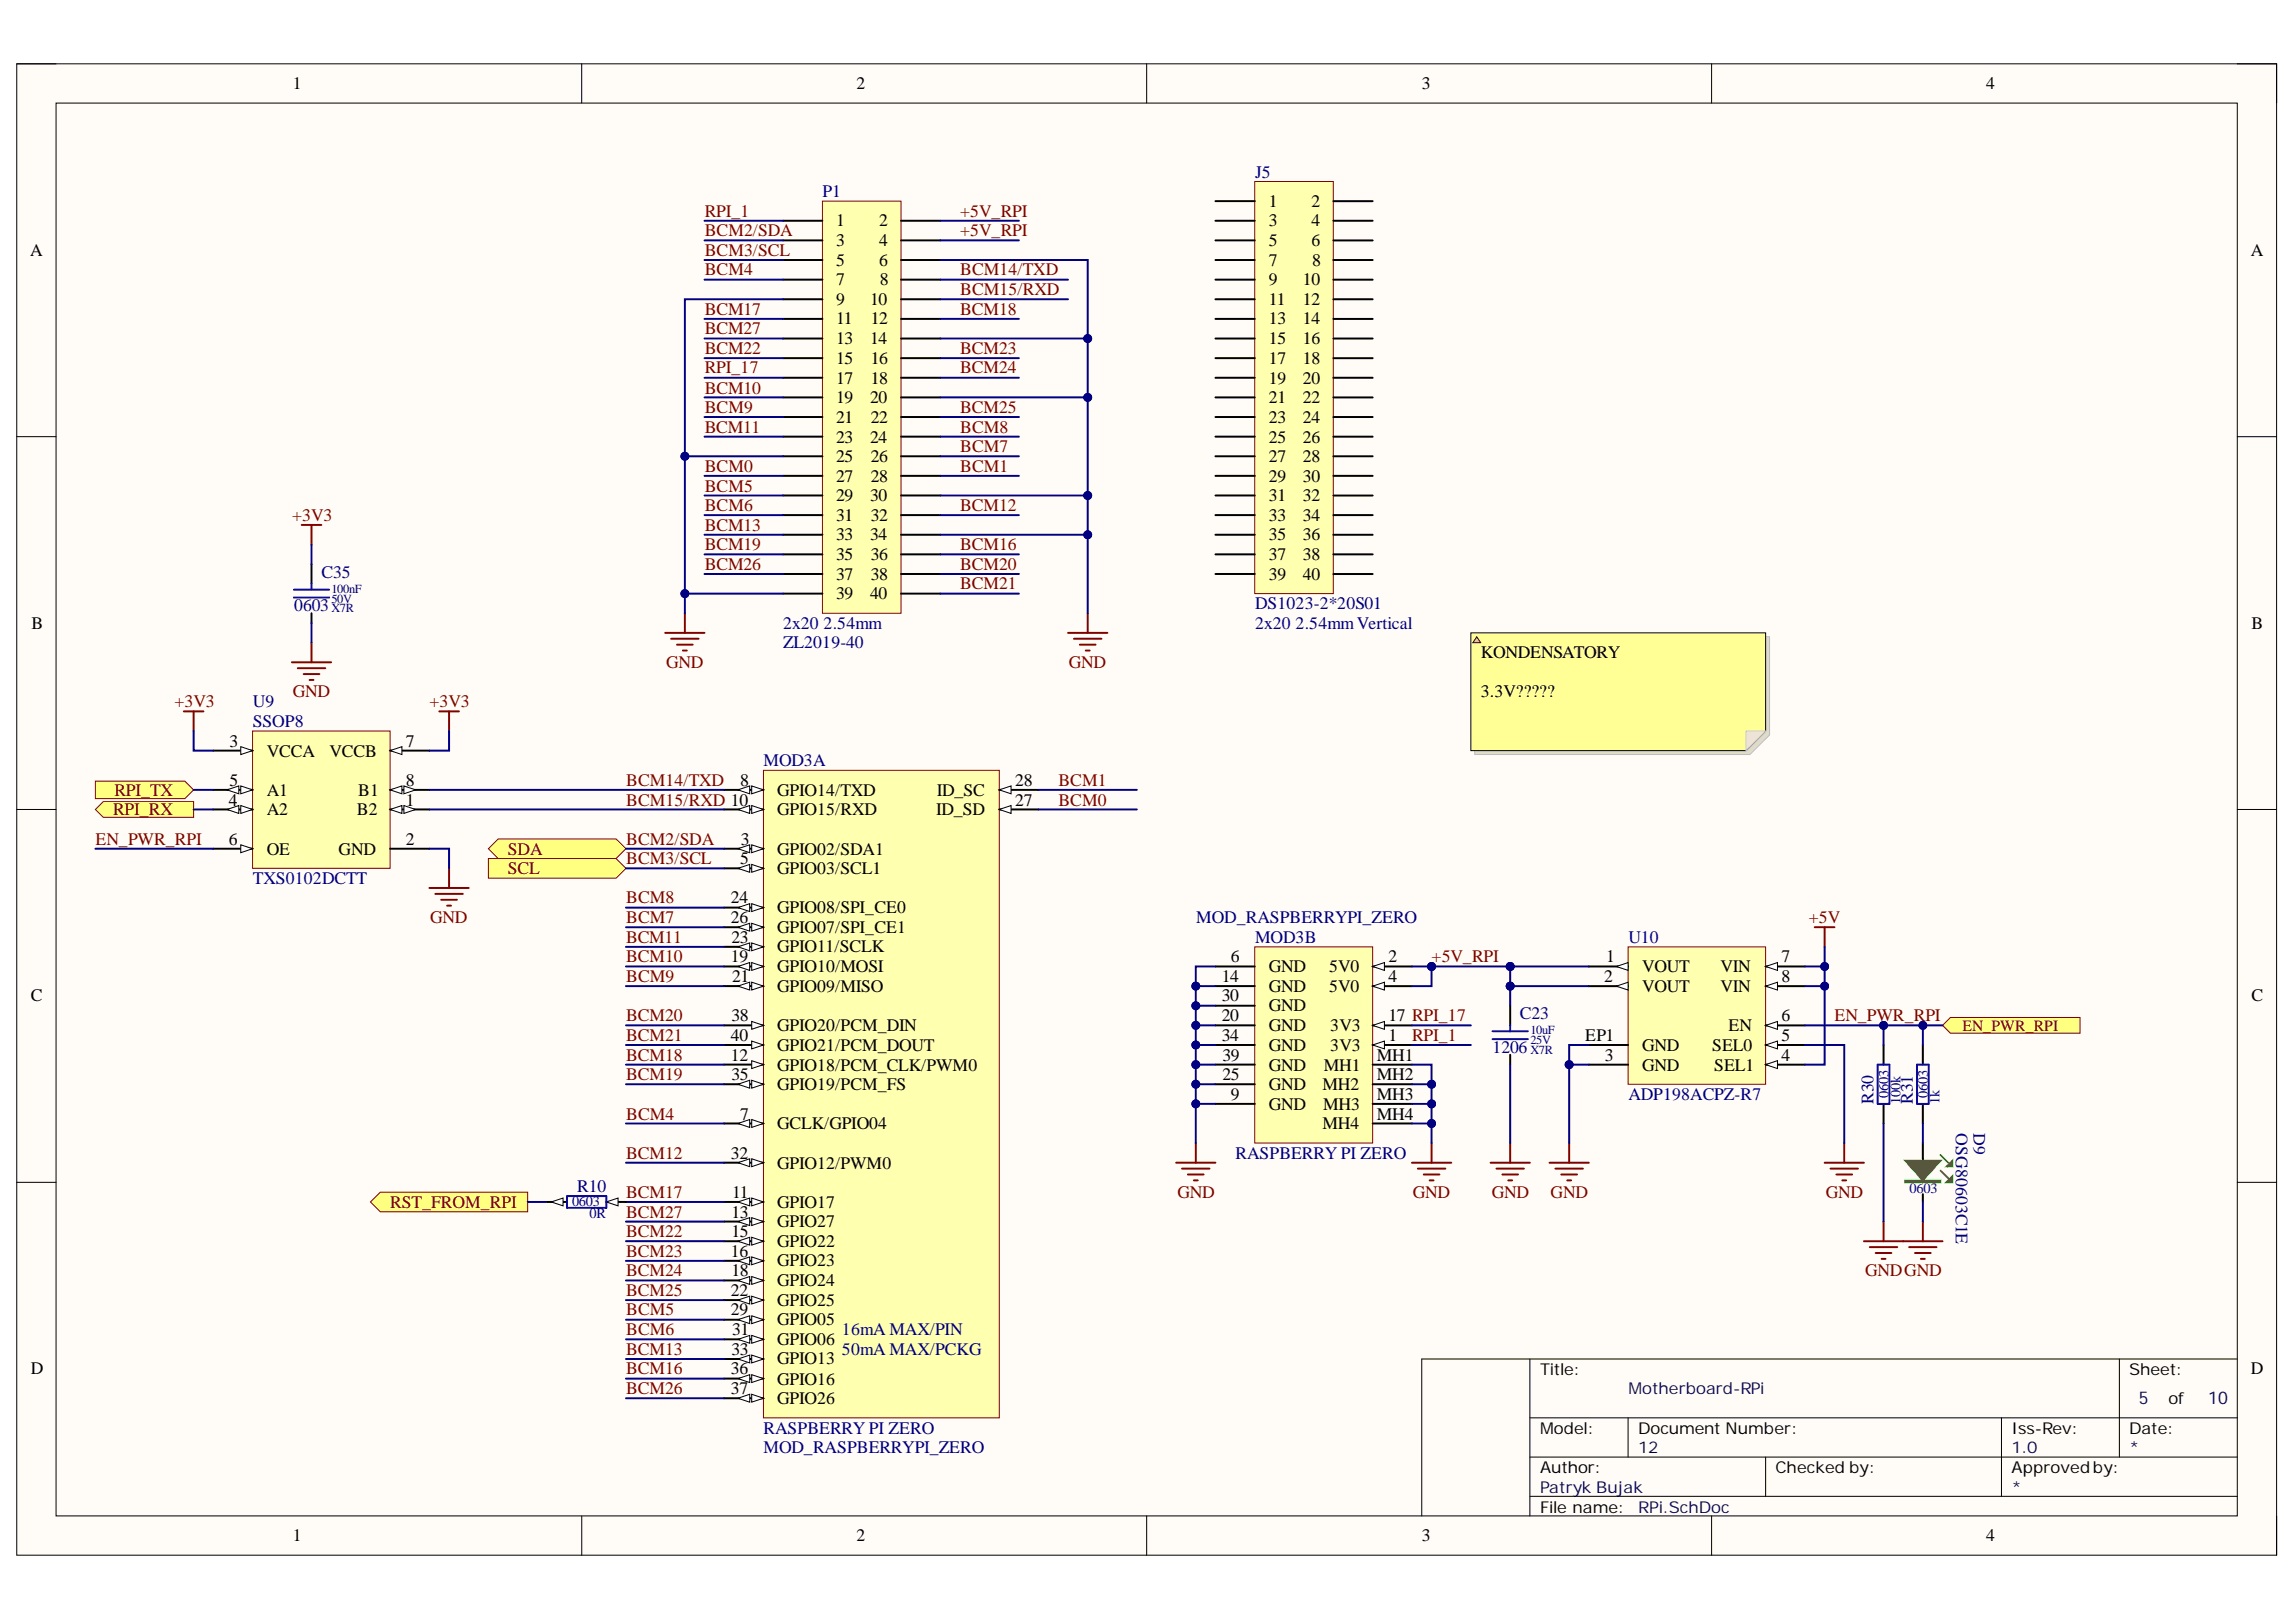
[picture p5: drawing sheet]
<svg xmlns="http://www.w3.org/2000/svg" width="297mm" height="210mm" viewBox="0 0 297 210" stroke-linecap="round" stroke-linejoin="round" font-family="sans-serif">
<defs><g id="words">
<g font-size="2.3">
<text x="37.9" y="11.6">1</text>
<text x="110.8" y="11.6">2</text>
<text x="183.9" y="11.6">3</text>
<text x="256.9" y="11.6">4</text>
<text x="108.2" y="29.3">1</text>
<text x="113.8" y="29.3">2</text>
<text x="164.2" y="26.8">1</text>
<text x="164.2" y="29.3">3</text>
<text x="169.7" y="26.8">2</text>
<text x="169.7" y="29.3">4</text>
<text x="3.9" y="33.1">A</text>
<text x="108.2" y="31.8">3</text>
<text x="108.2" y="34.4">5</text>
<text x="113.8" y="31.8">4</text>
<text x="113.8" y="34.4">6</text>
<text x="164.2" y="31.8">5</text>
<text x="164.2" y="34.4">7</text>
<text x="169.7" y="31.8">6</text>
<text x="169.7" y="34.4">8</text>
<text x="291.2" y="33.1">A</text>
<text x="108.2" y="36.9">7</text>
<text x="108.2" y="39.4">9</text>
<text x="108.2" y="42">11</text>
<text x="112.6" y="39.4">10</text>
<text x="112.7" y="42">12</text>
<text x="113.8" y="36.9">8</text>
<text x="164.2" y="36.9">9</text>
<text x="164.2" y="39.4">11</text>
<text x="164.2" y="42">13</text>
<text x="168.6" y="36.9">10</text>
<text x="168.6" y="39.4">12</text>
<text x="168.6" y="42">14</text>
<text x="108.2" y="44.5">13</text>
<text x="108.2" y="47">15</text>
<text x="112.6" y="44.5">14</text>
<text x="112.7" y="47">16</text>
<text x="164.2" y="44.5">15</text>
<text x="164.2" y="47">17</text>
<text x="168.6" y="44.5">16</text>
<text x="168.6" y="47">18</text>
<text x="108.2" y="49.7">17</text>
<text x="108.2" y="52.2">19</text>
<text x="112.6" y="52.2">20</text>
<text x="112.7" y="49.7">18</text>
<text x="164.2" y="49.7">19</text>
<text x="164.2" y="52.2">21</text>
<text x="168.6" y="49.7">20</text>
<text x="168.6" y="52.2">22</text>
<text x="108.2" y="54.7">21</text>
<text x="108.2" y="57.3">23</text>
<text x="108.2" y="59.8">25</text>
<text x="112.6" y="57.3">24</text>
<text x="112.7" y="54.7">22</text>
<text x="112.7" y="59.8">26</text>
<text x="164.2" y="54.7">23</text>
<text x="164.2" y="57.3">25</text>
<text x="164.2" y="59.8">27</text>
<text x="168.6" y="54.7">24</text>
<text x="168.6" y="57.3">26</text>
<text x="168.6" y="59.8">28</text>
<text x="108.2" y="62.3">27</text>
<text x="108.2" y="64.9">29</text>
<text x="112.6" y="64.9">30</text>
<text x="112.7" y="62.3">28</text>
<text x="164.2" y="62.3">29</text>
<text x="164.2" y="64.9">31</text>
<text x="168.6" y="62.3">30</text>
<text x="168.6" y="64.9">32</text>
<text x="108.2" y="67.4">31</text>
<text x="108.2" y="69.9">33</text>
<text x="112.6" y="69.9">34</text>
<text x="112.7" y="67.4">32</text>
<text x="164.2" y="67.4">33</text>
<text x="164.2" y="69.9">35</text>
<text x="168.6" y="67.4">34</text>
<text x="168.6" y="69.9">36</text>
<text x="108.2" y="72.5">35</text>
<text x="108.2" y="75">37</text>
<text x="108.2" y="77.5">39</text>
<text x="112.6" y="77.5">40</text>
<text x="112.7" y="72.5">36</text>
<text x="112.7" y="75">38</text>
<text x="164.2" y="72.5">37</text>
<text x="164.2" y="75">39</text>
<text x="168.6" y="72.5">38</text>
<text x="168.6" y="75">40</text>
<text x="4.1" y="81.4">B</text>
<text x="291.3" y="81.4">B</text>
<text x="191.6" y="85.2">KONDENSATORY</text>
<text x="191.6" y="90.2">3.3V?????</text>
<text x="29.7" y="96.6">3</text>
<text x="29.7" y="101.7">5</text>
<text x="34.5" y="97.9">VCCA</text>
<text x="42.6" y="97.9">VCCB</text>
<text x="52.5" y="101.7">8</text>
<text x="52.5" y="96.6">7</text>
<text x="95.7" y="101.7">8</text>
<text x="131.3" y="101.7">28</text>
<text x="29.6" y="104.2">4</text>
<text x="34.5" y="105.5">A2</text>
<text x="34.5" y="103">A1</text>
<text x="46.2" y="105.5">B2</text>
<text x="46.3" y="103">B1</text>
<text x="52.5" y="104.2">1</text>
<text x="100.6" y="103">GPIO14/TXD</text>
<text x="100.6" y="105.5">GPIO15/RXD</text>
<text x="121.1" y="105.5">ID_SD</text>
<text x="121.2" y="103">ID_SC</text>
<text x="131.3" y="104.2">27</text>
<text x="29.6" y="109.3">6</text>
<text x="34.5" y="110.6">OE</text>
<text x="43.8" y="110.6">GND</text>
<text x="52.5" y="109.3">2</text>
<text x="95.7" y="111.8">5</text>
<text x="95.8" y="109.3">3</text>
<text x="100.6" y="110.6">GPIO02/SDA1</text>
<text x="100.6" y="113.1">GPIO03/SCL1</text>
<text x="94.6" y="116.9">24</text>
<text x="94.6" y="119.5">26</text>
<text x="100.6" y="118.2">GPIO08/SPI_CE0</text>
<text x="94.6" y="124.5">19</text>
<text x="94.6" y="122">23</text>
<text x="100.6" y="125.8">GPIO10/MOSI</text>
<text x="100.6" y="123.3">GPIO11/SCLK</text>
<text x="100.6" y="120.7">GPIO07/SPI_CE1</text>
<text x="159.3" y="124.5">6</text>
<text x="164.2" y="125.8">GND</text>
<text x="171.9" y="125.8">5V0</text>
<text x="179.6" y="124.5">2</text>
<text x="207.8" y="124.5">1</text>
<text x="212.4" y="125.8">VOUT</text>
<text x="222.6" y="125.8">VIN</text>
<text x="230.5" y="124.5">7</text>
<text x="4" y="129.6">C</text>
<text x="94.7" y="127.1">21</text>
<text x="100.6" y="128.3">GPIO09/MISO</text>
<text x="158.1" y="127.1">14</text>
<text x="158.1" y="129.6">30</text>
<text x="164.2" y="128.3">GND</text>
<text x="164.2" y="130.9">GND</text>
<text x="171.9" y="128.3">5V0</text>
<text x="179.6" y="127.1">4</text>
<text x="207.5" y="127.1">2</text>
<text x="212.4" y="128.3">VOUT</text>
<text x="222.6" y="128.3">VIN</text>
<text x="230.5" y="127.1">8</text>
<text x="291.3" y="129.6">C</text>
<text x="94.6" y="137.3">12</text>
<text x="94.6" y="134.7">40</text>
<text x="94.6" y="132.1">38</text>
<text x="100.6" y="133.4">GPIO20/PCM_DIN</text>
<text x="100.6" y="136">GPIO21/PCM_DOUT</text>
<text x="158.1" y="132.1">20</text>
<text x="158.1" y="134.7">34</text>
<text x="158.2" y="137.3">39</text>
<text x="164.2" y="133.4">GND</text>
<text x="164.2" y="136">GND</text>
<text x="172.1" y="136">3V3</text>
<text x="172.1" y="133.4">3V3</text>
<text x="178.1" y="137.3">MH1</text>
<text x="179.6" y="134.7">1</text>
<text x="179.6" y="132.1">17 RPI_17</text>
<text x="205.1" y="134.7">EP1</text>
<text x="207.6" y="137.3">3</text>
<text x="212.4" y="136">GND</text>
<text x="221.5" y="136">SEL0</text>
<text x="223.6" y="133.4">EN</text>
<text x="230.5" y="134.7">5</text>
<text x="230.5" y="132.1">6</text>
<text x="230.5" y="137.3">4</text>
<text x="94.6" y="139.8">35</text>
<text x="100.6" y="141.1">GPIO19/PCM_FS</text>
<text x="100.6" y="138.5">GPIO18/PCM_CLK/PWM0</text>
<text x="158.2" y="139.8">25</text>
<text x="159.3" y="142.3">9</text>
<text x="164.2" y="143.6">GND</text>
<text x="164.2" y="141.1">GND</text>
<text x="164.2" y="138.5">GND</text>
<text x="171.1" y="141.1">MH2</text>
<text x="171.2" y="143.6">MH3</text>
<text x="171.3" y="138.5">MH1</text>
<text x="178.1" y="142.3">MH3</text>
<text x="178.1" y="139.8">MH2</text>
<text x="212.4" y="138.5">GND</text>
<text x="221.8" y="138.5">SEL1</text>
<text x="94.6" y="150">32</text>
<text x="95.7" y="144.9">7</text>
<text x="100.6" y="146.2">GCLK/GPIO04</text>
<text x="171.1" y="146.2">MH4</text>
<text x="178.1" y="144.9">MH4</text>
<text x="94.7" y="155">11</text>
<text x="100.6" y="151.2">GPIO12/PWM0</text>
<text x="94.6" y="157.6">13</text>
<text x="94.6" y="160.1">15</text>
<text x="100.6" y="156.3">GPIO17</text>
<text x="100.6" y="158.8">GPIO27</text>
<text x="100.6" y="161.4">GPIO22</text>
<text x="94.6" y="162.6">16</text>
<text x="94.6" y="167.7">22</text>
<text x="94.6" y="165.2">18</text>
<text x="100.6" y="163.9">GPIO23</text>
<text x="100.6" y="166.4">GPIO24</text>
<text x="94.6" y="170.2">29</text>
<text x="94.7" y="172.8">31</text>
<text x="100.6" y="171.5">GPIO05</text>
<text x="100.6" y="169">GPIO25</text>
<text x="4" y="177.8">D</text>
<text x="94.6" y="177.8">36</text>
<text x="94.6" y="175.3">33</text>
<text x="100.6" y="174">GPIO06</text>
<text x="100.6" y="176.6">GPIO13</text>
<text x="100.6" y="179.2">GPIO16</text>
<text x="291.2" y="177.8">D</text>
<text x="94.6" y="180.5">37</text>
<text x="100.6" y="181.7">GPIO26</text>
<text x="37.9" y="199.5">1</text>
<text x="110.8" y="199.5">2</text>
<text x="183.9" y="199.5">3</text>
<text x="256.9" y="199.5">4</text>
</g>
<g font-size="2.3" fill="#000080">
<text x="162.4" y="23">J5</text>
<text x="106.4" y="25.5">P1</text>
<text x="41.6" y="74.8">C35</text>
<text x="38.1" y="79.1">0603</text>
<text x="101.3" y="81.4">2x20</text>
<text x="101.3" y="83.9">ZL2019-40</text>
<text x="106.6" y="81.4">2.54mm</text>
<text x="162.4" y="78.8">DS1023-2*20S01</text>
<text x="162.4" y="81.4">2x20</text>
<text x="167.6" y="81.4">2.54mmVertical</text>
<text x="32.7" y="94.1">SSOP8</text>
<text x="32.7" y="91.5">U9</text>
<text x="98.8" y="99.2">MOD3A</text>
<text x="32.7" y="114.4">TXS0102DCTT</text>
<text x="154.8" y="119.5">MOD_RASPBERRYPI_ZERO</text>
<text x="162.4" y="122">MOD3B</text>
<text x="210.7" y="122">U10</text>
<text x="196.6" y="131.9">C23</text>
<text x="193.1" y="136.3">1206</text>
<text x="210.7" y="142.3">ADP198ACPZ-R7</text>
<text x="242.4" y="142.9" transform="rotate(-90 242.4 142.9)">R30</text>
<text x="247.5" y="142.9" transform="rotate(-90 247.5 142.9)">R31</text>
<text x="159.8" y="150">RASPBERRY PI ZERO</text>
<text x="253" y="146.7" transform="rotate(90 253 146.7)">OSG80603C1E</text>
<text x="255.3" y="146.7" transform="rotate(90 255.3 146.7)">D9</text>
<text x="74.7" y="154.3">R10</text>
<text x="108.9" y="172.8">16mA MAX/PIN</text>
<text x="108.9" y="175.3">50mA MAX/PCKG</text>
<text x="98.8" y="185.5">RASPBERRY PI ZERO</text>
<text x="98.8" y="188.1">MOD_RASPBERRYPI_ZERO</text>
</g>
<g font-size="2.3" fill="#800000">
<text x="91.2" y="28">RPI_1</text>
<text x="124.2" y="28">+5V_RPI</text>
<text x="91.2" y="35.6">BCM4</text>
<text x="91.2" y="30.6">BCM2/SDA</text>
<text x="91.2" y="33.1">BCM3/SCL</text>
<text x="124.2" y="35.6">BCM14/TXD</text>
<text x="124.2" y="30.6">+5V_RPI</text>
<text x="91.2" y="40.7">BCM17</text>
<text x="124.2" y="40.7">BCM18</text>
<text x="124.2" y="38.2">BCM15/RXD</text>
<text x="91.2" y="43.2">BCM27</text>
<text x="91.2" y="45.8">BCM22</text>
<text x="124.2" y="45.8">BCM23</text>
<text x="91.2" y="48.3">RPI_17</text>
<text x="91.2" y="50.9">BCM10</text>
<text x="91.2" y="53.5">BCM9</text>
<text x="124.2" y="48.3">BCM24</text>
<text x="124.2" y="53.5">BCM25</text>
<text x="91.2" y="56">BCM11</text>
<text x="124.2" y="56">BCM8</text>
<text x="124.2" y="58.5">BCM7</text>
<text x="91.2" y="61.1">BCM0</text>
<text x="91.2" y="63.6">BCM5</text>
<text x="124.2" y="61.1">BCM1</text>
<text x="37.8" y="67.4">+3V3</text>
<text x="91.2" y="66.1">BCM6</text>
<text x="91.2" y="68.7">BCM13</text>
<text x="91.2" y="71.2">BCM19</text>
<text x="124.2" y="66.1">BCM12</text>
<text x="124.2" y="71.2">BCM16</text>
<text x="91.2" y="73.7">BCM26</text>
<text x="124.2" y="73.7">BCM20</text>
<text x="124.2" y="76.3">BCM21</text>
<text x="86.2" y="86.4">GND</text>
<text x="138.3" y="86.4">GND</text>
<text x="22.6" y="91.5">+3V3</text>
<text x="37.9" y="90.2">GND</text>
<text x="55.6" y="91.5">+3V3</text>
<text x="81" y="101.7">BCM14/TXD</text>
<text x="136.9" y="101.7">BCM1</text>
<text x="14.6" y="105.5">RPI_RX</text>
<text x="14.8" y="103">RPI_TX</text>
<text x="81" y="104.2">BCM15/RXD 10</text>
<text x="136.9" y="104.2">BCM0</text>
<text x="12.3" y="109.3">EN_PWR_RPI</text>
<text x="65.7" y="110.6">SDA</text>
<text x="65.7" y="113.1">SCL</text>
<text x="81" y="109.3">BCM2/SDA</text>
<text x="81" y="111.8">BCM3/SCL</text>
<text x="55.6" y="119.5">GND</text>
<text x="81" y="116.9">BCM8</text>
<text x="81" y="119.5">BCM7</text>
<text x="234" y="119.5">+5V</text>
<text x="81" y="124.5">BCM10</text>
<text x="81" y="122">BCM11</text>
<text x="185.2" y="124.5">+5V_RPI</text>
<text x="81" y="127.1">BCM9</text>
<text x="81" y="137.3">BCM18</text>
<text x="81" y="132.1">BCM20</text>
<text x="81" y="134.7">BCM21</text>
<text x="182.7" y="134.7">RPI_1</text>
<text x="237.3" y="132.1">EN_PWR_RPI</text>
<text x="81" y="139.8">BCM19</text>
<text x="81" y="150">BCM12</text>
<text x="81" y="144.9">BCM4</text>
<text x="81" y="155">BCM17</text>
<text x="152.3" y="155">GND</text>
<text x="182.8" y="155">GND</text>
<text x="193" y="155">GND</text>
<text x="200.6" y="155">GND</text>
<text x="236.2" y="155">GND</text>
<text x="50.5" y="156.3">RST_FROM_RPI</text>
<text x="81" y="157.6">BCM27</text>
<text x="81" y="160.1">BCM22</text>
<text x="81" y="162.6">BCM23</text>
<text x="81" y="165.2">BCM24</text>
<text x="81" y="167.7">BCM25</text>
<text x="241.3" y="165.2">GNDGND</text>
<text x="81" y="170.2">BCM5</text>
<text x="81" y="172.8">BCM6</text>
<text x="81" y="177.8">BCM16</text>
<text x="81" y="175.3">BCM13</text>
<text x="81" y="180.5">BCM26</text>
</g>
<g font-size="2.3" fill="#000e4f">
<text x="276.7" y="181.7">5</text>
<text x="285.7" y="181.7">10</text>
</g>
<g font-size="2.1">
<text x="199.3" y="177.9">Title:</text>
<text x="275.5" y="177.9">Sheet:</text>
<text x="199.3" y="185.5">Model:</text>
<text x="211.9" y="185.5">Document Number:</text>
<text x="260.2" y="185.5">Iss-Rev:</text>
<text x="275.5" y="185.5">Date:</text>
<text x="280.5" y="181.7">of</text>
<text x="199.3" y="190.6">Author:</text>
<text x="229.7" y="190.6">Checked by:</text>
<text x="260.2" y="190.6">Approvedby:</text>
<text x="199.3" y="195.7">File name:</text>
</g>
<g font-size="2.1" fill="#000e4f">
<text x="210.7" y="180.5">Motherboard-RPi</text>
<text x="211.9" y="188.1">12</text>
<text x="260.2" y="188.1">1.0</text>
<text x="275.5" y="188.1">*</text>
<text x="199.3" y="193.2">Patryk Bujak</text>
<text x="211.9" y="195.7">RPi.SchDoc</text>
<text x="260.2" y="193.2">*</text>
</g>
<text font-size="2" fill="#800000" x="253.9" y="133.4">EN_PWR_RPI</text>
<g font-size="1.9" fill="#000080">
<text x="244.3" y="142.1" transform="rotate(-90 244.3 142.1)">0603</text>
<text x="245.9" y="142.9" transform="rotate(-90 245.9 142.9)">100k</text>
<text x="249.4" y="142.1" transform="rotate(-90 249.4 142.1)">0603</text>
<text x="250.9" y="142.9" transform="rotate(-90 250.9 142.9)">1k</text>
<text x="247" y="154.3">0603</text>
<text x="74" y="156.1">0603</text>
<text x="76.3" y="157.6">0R</text>
</g>
<g font-size="1.6" fill="#000080">
<text x="42.9" y="78">50V</text>
<text x="42.9" y="76.7">100nF</text>
<text x="42.9" y="79.2">X7R</text>
<text x="198" y="136.4">X7R</text>
<text x="198" y="135.1">25V</text>
<text x="198" y="133.8">10uF</text>
</g>
</g></defs>
<path d="M2.2 8.3h292.3v193h-292.3z" fill-rule="evenodd" fill="#fffcf8"/>
<path d="M2.2 8.3h292.3v193h-292.3z" fill="none" stroke="#000" stroke-width=".13"/>
<path d="M7.3 13.3h282.1v182.9h-282.1z" fill-rule="evenodd" fill="#fffcf8"/>
<g fill="none" stroke="#000" stroke-width=".13">
<path d="M2.2 8.3h5.1M7.3 13.3h282.1v182.9h-282.1zM75.3 8.3v5M148.3 8.3v5M221.4 8.3v5M289.4 8.3h5.1v5M2.2 56.5h5.1M289.4 56.5h5.1M2.2 104.8h5.1M289.4 104.8h5.1M2.2 153h5.1M289.4 153h5.1"/>
<path d="M197.9 175.9v20.3M274.2 175.9v12.7M289.4 175.9h-105.5v20.3M75.3 196.2v5.1M148.3 196.2v5.1M197.9 183.5h91.5M197.9 188.6h91.5M197.9 193.6h91.5M210.6 183.5v5.1M221.4 196.2v5.1M228.4 188.6v5M258.9 183.5v10.1"/>
<path d="M294.5 196.2v5.1"/>
</g>
<g fill="none" stroke="#800000" stroke-width=".25">
<path d="M88.6 79.4v2.5M140.7 79.4v2.5M86.1 81.9h5M86.8 82.7h3.6M87.6 83.4h2M88.3 84.2h.6M138.2 81.9h5.1M138.9 82.7h3.6M139.7 83.4h2M140.5 84.2h.5M234.8 120h2.5M236.1 120v2.5"/>
<path d="M152.2 150.5h5M152.9 151.2h3.6M153.7 152h2M154.4 152.8h.6M154.7 147.9v2.6"/>
</g>
<path d="M63.2 109.8l1.3-1.2h15.2l1.3 1.2-1.3 1.3h-15.2z" fill-rule="evenodd" fill="#ffff80"/>
<path d="M63.2 109.8l1.3-1.2h15.2l1.3 1.2-1.3 1.3h-15.2z" fill="none" stroke="#800000" stroke-width=".13"/>
<path d="M63.2 111.1h16.5l1.3 1.3-1.3 1.2h-16.5z" fill-rule="evenodd" fill="#ffff80"/>
<path d="M63.2 111.1h16.5l1.3 1.3-1.3 1.2h-16.5z" fill="none" stroke="#800000" stroke-width=".13"/>
<g fill="none" stroke="#800000" stroke-width=".25">
<path d="M39 67.9h2.6M40.3 67.9v2.6M23.8 92.1h2.5M25 92.1v2.5M37.8 85.7h5M38.5 86.5h3.6M39.3 87.2h2M40 88h.6M40.3 83.2v2.5M56.8 92.1h2.6M58.1 92.1v2.5M55.6 114.9h5"/>
<path d="M56.3 115.7h3.6M57.1 116.4h2M57.8 117.2h.6M58.1 112.4v2.5"/>
</g>
<path d="M12.3 101.1h11.6l1.1 1.1-1.1 1.1h-11.6z" fill-rule="evenodd" fill="#ffff80"/>
<path d="M12.3 101.1h11.6l1.1 1.1-1.1 1.1h-11.6z" fill="none" stroke="#800000" stroke-width=".13"/>
<path d="M12.3 104.8l1.1-1.1h11.6v2.1h-11.6z" fill-rule="evenodd" fill="#ffff80"/>
<path d="M12.3 104.8l1.1-1.1h11.6v2.1h-11.6z" fill="none" stroke="#800000" stroke-width=".13"/>
<path d="M210.6 122.5h17.8v17.8h-17.8z" fill-rule="evenodd" fill="#ffffb0"/>
<path d="M210.6 122.5h17.8v17.8h-17.8z" fill="none" stroke="#800000" stroke-width=".13"/>
<path d="M228.4 135.2h5.1" fill="none" stroke="#000" stroke-width=".25"/>
<path d="M228.4 135.2l1.6-.5v1z" fill="#f8fcff"/>
<path d="M228.4 135.2l1.6-.5v1z" fill="none" stroke="#000" stroke-width=".13"/>
<path d="M228.4 132.7h5.1" fill="none" stroke="#000" stroke-width=".25"/>
<path d="M228.4 132.7l1.6-.5v1z" fill="#f8fcff"/>
<path d="M228.4 132.7l1.6-.5v1z" fill="none" stroke="#000" stroke-width=".13"/>
<path d="M228.4 125.1h5.1" fill="none" stroke="#000" stroke-width=".25"/>
<path d="M228.4 125.1l1.6-.5v1z" fill="#f8fcff"/>
<path d="M228.4 125.1l1.6-.5v1z" fill="none" stroke="#000" stroke-width=".13"/>
<path d="M228.4 127.6h5.1" fill="none" stroke="#000" stroke-width=".25"/>
<path d="M228.4 127.6l1.6-.5v1z" fill="#f8fcff"/>
<path d="M228.4 127.6l1.6-.5v1z" fill="none" stroke="#000" stroke-width=".13"/>
<path d="M205.5 125.1h5.1" fill="none" stroke="#000" stroke-width=".25"/>
<path d="M209.1 125.1l1.5-.5v1z" fill="#f8fcff"/>
<path d="M209.1 125.1l1.5-.5v1z" fill="none" stroke="#000" stroke-width=".13"/>
<path d="M205.5 127.6h5.1" fill="none" stroke="#000" stroke-width=".25"/>
<path d="M209.1 127.6l1.5-.5v1z" fill="#f8fcff"/>
<path d="M209.1 127.6l1.5-.5v1z" fill="none" stroke="#000" stroke-width=".13"/>
<path d="M205.5 137.8h5.1M228.4 137.8h5.1" fill="none" stroke="#000" stroke-width=".25"/>
<path d="M228.4 137.8l1.6-.5v1z" fill="#f8fcff"/>
<path d="M228.4 137.8l1.6-.5v1z" fill="none" stroke="#000" stroke-width=".13"/>
<path d="M205.5 135.2h5.1" fill="none" stroke="#000" stroke-width=".25"/>
<path d="M200.5 150.5h5M201.2 151.2h3.6M202 152h2M202.8 152.8h.5M203 147.9v2.6M236.1 150.5h5M236.8 151.2h3.6M237.6 152h2M238.3 152.8h.5M238.6 147.9v2.6" fill="none" stroke="#800000" stroke-width=".25"/>
<circle cx="185.2" cy="125.1" r=".51" fill="#000080"/>
<circle cx="185.2" cy="125.1" r=".51" fill="none" stroke="#000080" stroke-width=".13"/>
<path d="M192.8 150.5h5.1M193.6 151.2h3.6M194.4 152h2M195.1 152.8h.5M195.4 147.9v2.6" fill="none" stroke="#800000" stroke-width=".25"/>
<path d="M252.3 131.7h16.8v2h-16.8l-1-1z" fill-rule="evenodd" fill="#ffff80"/>
<path d="M252.3 131.7h16.8v2h-16.8l-1-1z" fill="none" stroke="#800000" stroke-width=".13"/>
<path d="M243.7 158.1v2.5M248.8 158.1v2.5M241.1 160.6h10.2M241.9 161.4h3.6M242.7 162.2h2M243.4 162.9h.5M247 161.4h3.5M247.7 162.2h2.1M248.5 162.9h.5" fill="none" stroke="#800000" stroke-width=".25"/>
<path d="M246.5 152.8h4.5v.2h-4.5zM246.5 152.9h4.5M251 151.5l1.1 1M251 149.5l1.1 1" fill="none" stroke="#0f0" stroke-width=".25"/>
<path d="M251.8 153l.8-.8v.8z" fill="#0f0"/>
<path d="M251.8 153l.8-.8v.8z" fill="none" stroke="#0f0" stroke-width=".25"/>
<path d="M251.8 151l.8-.8v.8z" fill="#0f0"/>
<path d="M251.8 151l.8-.8v.8z" fill="none" stroke="#0f0" stroke-width=".25"/>
<path d="M248.8 147.9v2.3M248.8 154.5v1.1" fill="none" stroke="#000" stroke-width=".25"/>
<path d="M246.5 150.2h4.5l-2.2 2.6z" fill="#0f0"/>
<path d="M246.5 150.2h4.5l-2.2 2.6z" fill="none" stroke="#0f0" stroke-width=".25"/>
<path d="M182.7 150.5h5.1M183.4 151.2h3.6M184.2 152h2M185 152.8h.5M185.2 147.9v2.6" fill="none" stroke="#800000" stroke-width=".25"/>
<path d="M32.7 94.6h17.8v17.8h-17.8z" fill-rule="evenodd" fill="#ffffb0"/>
<path d="M32.7 94.6h17.8v17.8h-17.8z" fill="none" stroke="#800000" stroke-width=".13"/>
<path d="M50.5 104.8h5.1" fill="none" stroke="#000" stroke-width=".25"/>
<path d="M50.5 104.8l1.5-.6v1.1z" fill="#f8fcff"/>
<path d="M50.5 104.8l1.5-.6v1.1z" fill="none" stroke="#000" stroke-width=".13"/>
<path d="M52.3 104.2l1.5 .6-1.5 .5z" fill="#f8fcff"/>
<path d="M52.3 104.2l1.5 .6-1.5 .5z" fill="none" stroke="#000" stroke-width=".13"/>
<path d="M27.6 97.1h5.1M50.5 109.8h5.1" fill="none" stroke="#000" stroke-width=".25"/>
<path d="M31.1 96.6l1.6 .5-1.6 .5z" fill="#f8fcff"/>
<path d="M31.1 96.6l1.6 .5-1.6 .5z" fill="none" stroke="#000" stroke-width=".13"/>
<path d="M27.6 104.8h5.1" fill="none" stroke="#000" stroke-width=".25"/>
<path d="M31.1 104.2l1.6 .6-1.6 .5z" fill="#f8fcff"/>
<path d="M31.1 104.2l1.6 .6-1.6 .5z" fill="none" stroke="#000" stroke-width=".13"/>
<path d="M29.4 104.8l1.5-.6v1.1z" fill="#f8fcff"/>
<path d="M29.4 104.8l1.5-.6v1.1z" fill="none" stroke="#000" stroke-width=".13"/>
<path d="M50.5 102.2h5.1" fill="none" stroke="#000" stroke-width=".25"/>
<path d="M50.5 102.2l1.5-.5v1z" fill="#f8fcff"/>
<path d="M50.5 102.2l1.5-.5v1z" fill="none" stroke="#000" stroke-width=".13"/>
<path d="M52.3 101.7l1.5 .5-1.5 .5z" fill="#f8fcff"/>
<path d="M52.3 101.7l1.5 .5-1.5 .5z" fill="none" stroke="#000" stroke-width=".13"/>
<path d="M50.5 97.1h5.1" fill="none" stroke="#000" stroke-width=".25"/>
<path d="M50.5 97.1l1.5-.5v1z" fill="#f8fcff"/>
<path d="M50.5 97.1l1.5-.5v1z" fill="none" stroke="#000" stroke-width=".13"/>
<path d="M27.6 109.8h5.1" fill="none" stroke="#000" stroke-width=".25"/>
<path d="M31.1 109.3l1.6 .5-1.6 .5z" fill="#f8fcff"/>
<path d="M31.1 109.3l1.6 .5-1.6 .5z" fill="none" stroke="#000" stroke-width=".13"/>
<path d="M27.6 102.2h5.1" fill="none" stroke="#000" stroke-width=".25"/>
<path d="M31.1 101.7l1.6 .5-1.6 .5z" fill="#f8fcff"/>
<path d="M31.1 101.7l1.6 .5-1.6 .5z" fill="none" stroke="#000" stroke-width=".13"/>
<path d="M29.4 102.2l1.5-.5v1z" fill="#f8fcff"/>
<path d="M29.4 102.2l1.5-.5v1z" fill="none" stroke="#000" stroke-width=".13"/>
<circle cx="195.4" cy="125.1" r=".51" fill="#000080"/>
<circle cx="195.4" cy="125.1" r=".51" fill="none" stroke="#000080" stroke-width=".13"/>
<path d="M47.9 155.5l1.3-1.2h19.1v2.5h-19.1z" fill-rule="evenodd" fill="#ffff80"/>
<path d="M47.9 155.5l1.3-1.2h19.1v2.5h-19.1z" fill="none" stroke="#800000" stroke-width=".13"/>
<path d="M195.4 130.2v2.5M195.4 136.5v1.3" fill="none" stroke="#000" stroke-width=".25"/>
<path d="M193.1 134.5h4.6M193.1 133.5h4.6M195.4 132.7v.8" fill="none" stroke="#00f" stroke-width=".25"/>
<path d="M98.8 99.7h30.5v83.8h-30.5z" fill-rule="evenodd" fill="#ffffb0"/>
<path d="M98.8 99.7h30.5v83.8h-30.5z" fill="none" stroke="#800000" stroke-width=".13"/>
<path d="M93.7 109.8h5.1" fill="none" stroke="#000" stroke-width=".25"/>
<path d="M97.2 109.3l1.6 .5-1.6 .5z" fill="#f8fcff"/>
<path d="M97.2 109.3l1.6 .5-1.6 .5z" fill="none" stroke="#000" stroke-width=".13"/>
<path d="M95.5 109.8l1.5-.5v1z" fill="#f8fcff"/>
<path d="M95.5 109.8l1.5-.5v1z" fill="none" stroke="#000" stroke-width=".13"/>
<path d="M93.7 112.4h5.1" fill="none" stroke="#000" stroke-width=".25"/>
<path d="M97.2 111.9l1.6 .5-1.6 .5z" fill="#f8fcff"/>
<path d="M97.2 111.9l1.6 .5-1.6 .5z" fill="none" stroke="#000" stroke-width=".13"/>
<path d="M95.5 112.4l1.5-.5v1z" fill="#f8fcff"/>
<path d="M95.5 112.4l1.5-.5v1z" fill="none" stroke="#000" stroke-width=".13"/>
<path d="M93.7 145.4h5.1" fill="none" stroke="#000" stroke-width=".25"/>
<path d="M97.2 144.9l1.6 .5-1.6 .5z" fill="#f8fcff"/>
<path d="M97.2 144.9l1.6 .5-1.6 .5z" fill="none" stroke="#000" stroke-width=".13"/>
<path d="M95.5 145.4l1.5-.5v1z" fill="#f8fcff"/>
<path d="M95.5 145.4l1.5-.5v1z" fill="none" stroke="#000" stroke-width=".13"/>
<path d="M93.7 155.5h5.1" fill="none" stroke="#000" stroke-width=".25"/>
<path d="M97.2 155l1.6 .5-1.6 .6z" fill="#f8fcff"/>
<path d="M97.2 155l1.6 .5-1.6 .6z" fill="none" stroke="#000" stroke-width=".13"/>
<path d="M95.5 155.5l1.5-.5v1.1z" fill="#f8fcff"/>
<path d="M95.5 155.5l1.5-.5v1.1z" fill="none" stroke="#000" stroke-width=".13"/>
<path d="M93.7 158.1h5.1" fill="none" stroke="#000" stroke-width=".25"/>
<path d="M97.2 157.6l1.6 .5-1.6 .5z" fill="#f8fcff"/>
<path d="M97.2 157.6l1.6 .5-1.6 .5z" fill="none" stroke="#000" stroke-width=".13"/>
<path d="M95.5 158.1l1.5-.5v1z" fill="#f8fcff"/>
<path d="M95.5 158.1l1.5-.5v1z" fill="none" stroke="#000" stroke-width=".13"/>
<path d="M93.7 160.6h5.1" fill="none" stroke="#000" stroke-width=".25"/>
<path d="M97.2 160.1l1.6 .5-1.6 .5z" fill="#f8fcff"/>
<path d="M97.2 160.1l1.6 .5-1.6 .5z" fill="none" stroke="#000" stroke-width=".13"/>
<path d="M95.5 160.6l1.5-.5v1z" fill="#f8fcff"/>
<path d="M95.5 160.6l1.5-.5v1z" fill="none" stroke="#000" stroke-width=".13"/>
<path d="M93.7 125.1h5.1" fill="none" stroke="#000" stroke-width=".25"/>
<path d="M97.2 124.6l1.6 .5-1.6 .5z" fill="#f8fcff"/>
<path d="M97.2 124.6l1.6 .5-1.6 .5z" fill="none" stroke="#000" stroke-width=".13"/>
<path d="M95.5 125.1l1.5-.5v1z" fill="#f8fcff"/>
<path d="M95.5 125.1l1.5-.5v1z" fill="none" stroke="#000" stroke-width=".13"/>
<path d="M93.7 127.6h5.1" fill="none" stroke="#000" stroke-width=".25"/>
<path d="M97.2 127.1l1.6 .5-1.6 .5z" fill="#f8fcff"/>
<path d="M97.2 127.1l1.6 .5-1.6 .5z" fill="none" stroke="#000" stroke-width=".13"/>
<path d="M95.5 127.6l1.5-.5v1z" fill="#f8fcff"/>
<path d="M95.5 127.6l1.5-.5v1z" fill="none" stroke="#000" stroke-width=".13"/>
<path d="M93.7 122.5h5.1" fill="none" stroke="#000" stroke-width=".25"/>
<path d="M97.2 122l1.6 .5-1.6 .5z" fill="#f8fcff"/>
<path d="M97.2 122l1.6 .5-1.6 .5z" fill="none" stroke="#000" stroke-width=".13"/>
<path d="M95.5 122.5l1.5-.5v1z" fill="#f8fcff"/>
<path d="M95.5 122.5l1.5-.5v1z" fill="none" stroke="#000" stroke-width=".13"/>
<path d="M129.3 104.8h5.1" fill="none" stroke="#000" stroke-width=".25"/>
<path d="M129.3 104.8l1.5-.6v1.1z" fill="#f8fcff"/>
<path d="M129.3 104.8l1.5-.6v1.1z" fill="none" stroke="#000" stroke-width=".13"/>
<path d="M93.7 170.8h5.1" fill="none" stroke="#000" stroke-width=".25"/>
<path d="M97.2 170.3l1.6 .5-1.6 .5z" fill="#f8fcff"/>
<path d="M97.2 170.3l1.6 .5-1.6 .5z" fill="none" stroke="#000" stroke-width=".13"/>
<path d="M95.5 170.8l1.5-.5v1z" fill="#f8fcff"/>
<path d="M95.5 170.8l1.5-.5v1z" fill="none" stroke="#000" stroke-width=".13"/>
<path d="M93.7 173.3h5.1" fill="none" stroke="#000" stroke-width=".25"/>
<path d="M97.2 172.8l1.6 .5-1.6 .5z" fill="#f8fcff"/>
<path d="M97.2 172.8l1.6 .5-1.6 .5z" fill="none" stroke="#000" stroke-width=".13"/>
<path d="M95.5 173.3l1.5-.5v1z" fill="#f8fcff"/>
<path d="M95.5 173.3l1.5-.5v1z" fill="none" stroke="#000" stroke-width=".13"/>
<path d="M93.7 175.9h5.1" fill="none" stroke="#000" stroke-width=".25"/>
<path d="M97.2 175.4l1.6 .5-1.6 .5z" fill="#f8fcff"/>
<path d="M97.2 175.4l1.6 .5-1.6 .5z" fill="none" stroke="#000" stroke-width=".13"/>
<path d="M95.5 175.9l1.5-.5v1z" fill="#f8fcff"/>
<path d="M95.5 175.9l1.5-.5v1z" fill="none" stroke="#000" stroke-width=".13"/>
<path d="M93.7 140.3h5.1" fill="none" stroke="#000" stroke-width=".25"/>
<path d="M97.2 139.8l1.6 .5-1.6 .5z" fill="#f8fcff"/>
<path d="M97.2 139.8l1.6 .5-1.6 .5z" fill="none" stroke="#000" stroke-width=".13"/>
<path d="M95.5 140.3l1.5-.5v1z" fill="#f8fcff"/>
<path d="M95.5 140.3l1.5-.5v1z" fill="none" stroke="#000" stroke-width=".13"/>
<path d="M93.7 180.9h5.1" fill="none" stroke="#000" stroke-width=".25"/>
<path d="M97.2 180.4l1.6 .5-1.6 .6z" fill="#f8fcff"/>
<path d="M97.2 180.4l1.6 .5-1.6 .6z" fill="none" stroke="#000" stroke-width=".13"/>
<path d="M95.5 180.9l1.5-.5v1.1z" fill="#f8fcff"/>
<path d="M95.5 180.9l1.5-.5v1.1z" fill="none" stroke="#000" stroke-width=".13"/>
<path d="M93.7 102.2h5.1" fill="none" stroke="#000" stroke-width=".25"/>
<path d="M97.2 101.7l1.6 .5-1.6 .5z" fill="#f8fcff"/>
<path d="M97.2 101.7l1.6 .5-1.6 .5z" fill="none" stroke="#000" stroke-width=".13"/>
<path d="M95.5 102.2l1.5-.5v1z" fill="#f8fcff"/>
<path d="M95.5 102.2l1.5-.5v1z" fill="none" stroke="#000" stroke-width=".13"/>
<path d="M93.7 104.8h5.1" fill="none" stroke="#000" stroke-width=".25"/>
<path d="M97.2 104.2l1.6 .6-1.6 .5z" fill="#f8fcff"/>
<path d="M97.2 104.2l1.6 .6-1.6 .5z" fill="none" stroke="#000" stroke-width=".13"/>
<path d="M95.5 104.8l1.5-.6v1.1z" fill="#f8fcff"/>
<path d="M95.5 104.8l1.5-.6v1.1z" fill="none" stroke="#000" stroke-width=".13"/>
<path d="M93.7 137.8h5.1" fill="none" stroke="#000" stroke-width=".25"/>
<path d="M97.2 137.3l1.6 .5-1.6 .5z" fill="#f8fcff"/>
<path d="M97.2 137.3l1.6 .5-1.6 .5z" fill="none" stroke="#000" stroke-width=".13"/>
<path d="M93.7 163.2h5.1" fill="none" stroke="#000" stroke-width=".25"/>
<path d="M97.2 162.7l1.6 .5-1.6 .5z" fill="#f8fcff"/>
<path d="M97.2 162.7l1.6 .5-1.6 .5z" fill="none" stroke="#000" stroke-width=".13"/>
<path d="M95.5 163.2l1.5-.5v1z" fill="#f8fcff"/>
<path d="M95.5 163.2l1.5-.5v1z" fill="none" stroke="#000" stroke-width=".13"/>
<path d="M93.7 165.7h5.1" fill="none" stroke="#000" stroke-width=".25"/>
<path d="M97.2 165.2l1.6 .5-1.6 .5z" fill="#f8fcff"/>
<path d="M97.2 165.2l1.6 .5-1.6 .5z" fill="none" stroke="#000" stroke-width=".13"/>
<path d="M95.5 165.7l1.5-.5v1z" fill="#f8fcff"/>
<path d="M95.5 165.7l1.5-.5v1z" fill="none" stroke="#000" stroke-width=".13"/>
<path d="M93.7 168.2h5.1" fill="none" stroke="#000" stroke-width=".25"/>
<path d="M97.2 167.7l1.6 .5-1.6 .6z" fill="#f8fcff"/>
<path d="M97.2 167.7l1.6 .5-1.6 .6z" fill="none" stroke="#000" stroke-width=".13"/>
<path d="M95.5 168.2l1.5-.5v1.1z" fill="#f8fcff"/>
<path d="M95.5 168.2l1.5-.5v1.1z" fill="none" stroke="#000" stroke-width=".13"/>
<path d="M93.7 117.5h5.1" fill="none" stroke="#000" stroke-width=".25"/>
<path d="M97.2 116.9l1.6 .6-1.6 .5z" fill="#f8fcff"/>
<path d="M97.2 116.9l1.6 .6-1.6 .5z" fill="none" stroke="#000" stroke-width=".13"/>
<path d="M95.5 117.5l1.5-.6v1.1z" fill="#f8fcff"/>
<path d="M95.5 117.5l1.5-.6v1.1z" fill="none" stroke="#000" stroke-width=".13"/>
<path d="M93.7 120h5.1" fill="none" stroke="#000" stroke-width=".25"/>
<path d="M97.2 119.5l1.6 .5-1.6 .5z" fill="#f8fcff"/>
<path d="M97.2 119.5l1.6 .5-1.6 .5z" fill="none" stroke="#000" stroke-width=".13"/>
<path d="M95.5 120l1.5-.5v1z" fill="#f8fcff"/>
<path d="M95.5 120l1.5-.5v1z" fill="none" stroke="#000" stroke-width=".13"/>
<path d="M129.3 102.2h5.1" fill="none" stroke="#000" stroke-width=".25"/>
<path d="M129.3 102.2l1.5-.5v1z" fill="#f8fcff"/>
<path d="M129.3 102.2l1.5-.5v1z" fill="none" stroke="#000" stroke-width=".13"/>
<path d="M93.7 150.5h5.1" fill="none" stroke="#000" stroke-width=".25"/>
<path d="M97.2 150l1.6 .5-1.6 .5z" fill="#f8fcff"/>
<path d="M97.2 150l1.6 .5-1.6 .5z" fill="none" stroke="#000" stroke-width=".13"/>
<path d="M95.5 150.5l1.5-.5v1z" fill="#f8fcff"/>
<path d="M95.5 150.5l1.5-.5v1z" fill="none" stroke="#000" stroke-width=".13"/>
<path d="M93.7 178.4h5.1" fill="none" stroke="#000" stroke-width=".25"/>
<path d="M97.2 177.9l1.6 .5-1.6 .5z" fill="#f8fcff"/>
<path d="M97.2 177.9l1.6 .5-1.6 .5z" fill="none" stroke="#000" stroke-width=".13"/>
<path d="M95.5 178.4l1.5-.5v1z" fill="#f8fcff"/>
<path d="M95.5 178.4l1.5-.5v1z" fill="none" stroke="#000" stroke-width=".13"/>
<path d="M93.7 132.7h5.1" fill="none" stroke="#000" stroke-width=".25"/>
<path d="M97.2 132.2l1.6 .5-1.6 .5z" fill="#f8fcff"/>
<path d="M97.2 132.2l1.6 .5-1.6 .5z" fill="none" stroke="#000" stroke-width=".13"/>
<path d="M93.7 135.2h5.1" fill="none" stroke="#000" stroke-width=".25"/>
<path d="M97.2 134.7l1.6 .5-1.6 .5z" fill="#f8fcff"/>
<path d="M97.2 134.7l1.6 .5-1.6 .5z" fill="none" stroke="#000" stroke-width=".13"/>
<path d="M162.3 122.5h15.3v25.4h-15.3z" fill-rule="evenodd" fill="#ffffb0"/>
<path d="M162.3 122.5h15.3v25.4h-15.3z" fill="none" stroke="#800000" stroke-width=".13"/>
<path d="M177.6 135.2h5.1" fill="none" stroke="#000" stroke-width=".25"/>
<path d="M177.6 135.2l1.5-.5v1z" fill="#f8fcff"/>
<path d="M177.6 135.2l1.5-.5v1z" fill="none" stroke="#000" stroke-width=".13"/>
<path d="M177.6 132.7h5.1M157.2 142.9h5.1" fill="none" stroke="#000" stroke-width=".25"/>
<path d="M177.6 132.7l1.5-.5v1z" fill="#f8fcff"/>
<path d="M177.6 132.7l1.5-.5v1z" fill="none" stroke="#000" stroke-width=".13"/>
<path d="M157.2 137.8h5.1M177.6 125.1h5.1M157.2 140.3h5.1" fill="none" stroke="#000" stroke-width=".25"/>
<path d="M177.6 125.1l1.5-.5v1z" fill="#f8fcff"/>
<path d="M177.6 125.1l1.5-.5v1z" fill="none" stroke="#000" stroke-width=".13"/>
<path d="M177.6 127.6h5.1" fill="none" stroke="#000" stroke-width=".25"/>
<path d="M177.6 127.6l1.5-.5v1z" fill="#f8fcff"/>
<path d="M177.6 127.6l1.5-.5v1z" fill="none" stroke="#000" stroke-width=".13"/>
<path d="M157.2 125.1h5.1M157.2 127.6h5.1M157.2 132.7h5.1M157.2 130.2h5.1M157.2 135.2h5.1M177.6 137.8h5.1M177.6 145.4h5.1M177.6 142.9h5.1M177.6 140.3h5.1" fill="none" stroke="#000" stroke-width=".25"/>
<path d="M106.4 26h10.2v53.4h-10.2z" fill-rule="evenodd" fill="#ffffb0"/>
<path d="M106.4 26h10.2v53.4h-10.2z" fill="none" stroke="#800000" stroke-width=".13"/>
<g fill="none" stroke="#000" stroke-width=".25">
<path d="M101.3 28.6h5.1M101.3 31.1h5.1M101.3 33.6h5.1M101.3 36.2h5.1M101.3 38.7h5.1M116.6 28.6h5.1M116.6 31.1h5.1M116.6 33.6h5.1M116.6 36.2h5.1M116.6 38.7h5.1M101.3 41.3h5.1M101.3 43.8h5.1"/>
<path d="M101.3 46.3h5.1M101.3 48.9h5.1M101.3 51.4h5.1M101.3 54h5.1M101.3 56.5h5.1M101.3 59h5.1M116.6 41.3h5.1M116.6 43.8h5.1M116.6 46.3h5.1M116.6 48.9h5.1M116.6 51.4h5.1M116.6 54h5.1"/>
<path d="M116.6 56.5h5.1M116.6 59h5.1M40.3 73v2.6M40.3 79.4v1.2M101.3 61.6h5.1M101.3 64.1h5.1M101.3 66.7h5.1M101.3 69.2h5.1M101.3 71.7h5.1M101.3 74.3h5.1M101.3 76.8h5.1M116.6 61.6h5.1"/>
<path d="M116.6 64.1h5.1M116.6 66.7h5.1M116.6 69.2h5.1M116.6 71.7h5.1M116.6 74.3h5.1M116.6 76.8h5.1M243.7 135.2v2.6M248.8 135.2v2.6M243.7 142.9v2.5M248.8 142.9v2.5"/>
</g>
<path d="M38 77.3h4.6M38 76.3h4.6M40.3 75.6v.7M242.9 137.8h1.5v5.1h-1.5zM248 137.8h1.5v5.1h-1.5z" fill="none" stroke="#00f" stroke-width=".25"/>
<path d="M88.6 76.8h12.7" fill="none" stroke="#000080" stroke-width=".25"/>
<circle cx="88.6" cy="76.8" r=".51" fill="#000080"/>
<circle cx="88.6" cy="76.8" r=".51" fill="none" stroke="#000080" stroke-width=".13"/>
<g fill="none" stroke="#000080" stroke-width=".25">
<path d="M91.1 28.6h10.2M91.1 36.2h10.2M91.1 41.3h10.2M91.1 43.8h10.2M91.1 46.3h10.2M91.1 48.9h10.2M91.1 51.4h10.2M91.1 54h10.2M91.1 56.5h10.2M121.7 41.3h10.1M121.7 46.3h10.1M121.7 48.9h10.1"/>
<path d="M121.7 54h10.1M121.7 56.5h10.1M121.7 59h10.1M91.1 61.6h10.2M91.1 64.1h10.2M91.1 66.7h10.2M91.1 69.2h10.2M91.1 71.7h10.2M91.1 74.3h10.2M121.7 61.6h10.1M121.7 66.7h10.1M121.7 69.2h19"/>
<path d="M121.7 71.7h10.1M121.7 74.3h10.1"/>
</g>
<circle cx="140.7" cy="69.2" r=".51" fill="#000080"/>
<circle cx="140.7" cy="69.2" r=".51" fill="none" stroke="#000080" stroke-width=".13"/>
<path d="M121.7 64.1h19" fill="none" stroke="#000080" stroke-width=".25"/>
<circle cx="140.7" cy="64.1" r=".51" fill="#000080"/>
<circle cx="140.7" cy="64.1" r=".51" fill="none" stroke="#000080" stroke-width=".13"/>
<path d="M121.7 51.4h19" fill="none" stroke="#000080" stroke-width=".25"/>
<circle cx="140.7" cy="51.4" r=".51" fill="#000080"/>
<circle cx="140.7" cy="51.4" r=".51" fill="none" stroke="#000080" stroke-width=".13"/>
<path d="M121.7 43.8h19" fill="none" stroke="#000080" stroke-width=".25"/>
<circle cx="140.7" cy="43.8" r=".51" fill="#000080"/>
<circle cx="140.7" cy="43.8" r=".51" fill="none" stroke="#000080" stroke-width=".13"/>
<path d="M88.6 59h12.7M121.7 76.8h10.1" fill="none" stroke="#000080" stroke-width=".25"/>
<circle cx="88.6" cy="59" r=".51" fill="#000080"/>
<circle cx="88.6" cy="59" r=".51" fill="none" stroke="#000080" stroke-width=".13"/>
<path d="M91.1 31.1h10.2M91.1 33.6h10.2M40.3 70.5v2.5M25 94.6v2.5h2.6M40.3 80.6v2.6M58.1 94.6v2.5h-2.5M25 102.2h2.6M25 104.8h2.6M55.6 109.8h2.5v2.6M236.1 122.5v2.6h-2.6" fill="none" stroke="#000080" stroke-width=".25"/>
<circle cx="236.1" cy="125.1" r=".51" fill="#000080"/>
<circle cx="236.1" cy="125.1" r=".51" fill="none" stroke="#000080" stroke-width=".13"/>
<path d="M236.1 125.1v2.5h-2.6" fill="none" stroke="#000080" stroke-width=".25"/>
<circle cx="236.1" cy="127.6" r=".51" fill="#000080"/>
<circle cx="236.1" cy="127.6" r=".51" fill="none" stroke="#000080" stroke-width=".13"/>
<circle cx="236.1" cy="125.1" r=".51" fill="#000080"/>
<circle cx="236.1" cy="125.1" r=".51" fill="none" stroke="#000080" stroke-width=".13"/>
<path d="M203 137.8h2.5" fill="none" stroke="#000080" stroke-width=".25"/>
<circle cx="203" cy="137.8" r=".51" fill="#000080"/>
<circle cx="203" cy="137.8" r=".51" fill="none" stroke="#000080" stroke-width=".13"/>
<path d="M236.1 127.6v10.2h-2.6" fill="none" stroke="#000080" stroke-width=".25"/>
<circle cx="236.1" cy="127.6" r=".51" fill="#000080"/>
<circle cx="236.1" cy="127.6" r=".51" fill="none" stroke="#000080" stroke-width=".13"/>
<path d="M121.7 31.1h10.1M121.7 28.6h10.1M121.7 38.7h16.5M121.7 36.2h16.5M195.4 125.1v2.5M195.4 137.8v10.1M233.5 135.2h5.1v12.7" fill="none" stroke="#000080" stroke-width=".25"/>
<circle cx="195.4" cy="127.6" r=".51" fill="#000080"/>
<circle cx="195.4" cy="127.6" r=".51" fill="none" stroke="#000080" stroke-width=".13"/>
<circle cx="195.4" cy="125.1" r=".51" fill="#000080"/>
<circle cx="195.4" cy="125.1" r=".51" fill="none" stroke="#000080" stroke-width=".13"/>
<path d="M195.4 127.6v2.6" fill="none" stroke="#000080" stroke-width=".25"/>
<circle cx="195.4" cy="127.6" r=".51" fill="#000080"/>
<circle cx="195.4" cy="127.6" r=".51" fill="none" stroke="#000080" stroke-width=".13"/>
<path d="M195.4 127.6h10.1" fill="none" stroke="#000080" stroke-width=".25"/>
<circle cx="195.4" cy="127.6" r=".51" fill="#000080"/>
<circle cx="195.4" cy="127.6" r=".51" fill="none" stroke="#000080" stroke-width=".13"/>
<path d="M185.2 125.1v2.5h-2.5M243.7 145.4v12.7M248.8 145.4v2.5M248.8 155.6v2.5" fill="none" stroke="#000080" stroke-width=".25"/>
<circle cx="185.2" cy="125.1" r=".51" fill="#000080"/>
<circle cx="185.2" cy="125.1" r=".51" fill="none" stroke="#000080" stroke-width=".13"/>
<path d="M182.7 132.7h7.6M182.7 135.2h7.6M154.7 142.9h2.5" fill="none" stroke="#000080" stroke-width=".25"/>
<circle cx="154.7" cy="142.8" r=".51" fill="#000080"/>
<circle cx="154.7" cy="142.8" r=".51" fill="none" stroke="#000080" stroke-width=".13"/>
<path d="M154.7 140.3h2.5" fill="none" stroke="#000080" stroke-width=".25"/>
<circle cx="154.7" cy="140.3" r=".51" fill="#000080"/>
<circle cx="154.7" cy="140.3" r=".51" fill="none" stroke="#000080" stroke-width=".13"/>
<path d="M154.7 137.8h2.5" fill="none" stroke="#000080" stroke-width=".25"/>
<circle cx="154.7" cy="137.8" r=".51" fill="#000080"/>
<circle cx="154.7" cy="137.8" r=".51" fill="none" stroke="#000080" stroke-width=".13"/>
<path d="M154.7 135.2h2.5" fill="none" stroke="#000080" stroke-width=".25"/>
<circle cx="154.7" cy="135.2" r=".51" fill="#000080"/>
<circle cx="154.7" cy="135.2" r=".51" fill="none" stroke="#000080" stroke-width=".13"/>
<path d="M154.7 132.7h2.5" fill="none" stroke="#000080" stroke-width=".25"/>
<circle cx="154.7" cy="132.7" r=".51" fill="#000080"/>
<circle cx="154.7" cy="132.7" r=".51" fill="none" stroke="#000080" stroke-width=".13"/>
<path d="M154.7 130.2h2.5" fill="none" stroke="#000080" stroke-width=".25"/>
<circle cx="154.7" cy="130.2" r=".51" fill="#000080"/>
<circle cx="154.7" cy="130.2" r=".51" fill="none" stroke="#000080" stroke-width=".13"/>
<path d="M154.7 127.6h2.5" fill="none" stroke="#000080" stroke-width=".25"/>
<circle cx="154.7" cy="127.6" r=".51" fill="#000080"/>
<circle cx="154.7" cy="127.6" r=".51" fill="none" stroke="#000080" stroke-width=".13"/>
<g fill="none" stroke="#000080" stroke-width=".25">
<path d="M55.6 102.2h38.1M55.6 104.8h38.1M81 109.8h12.7M81 112.4h12.7M81 117.5h12.7M81 120h12.7M134.4 102.2h12.7M134.4 104.8h12.7M81 122.5h12.7M81 125.1h12.7M81 127.6h12.7M81 132.7h12.7"/>
<path d="M81 135.2h12.7M81 137.8h12.7M243.7 132.7v2.5M81 145.4h12.7M81 155.5h12.7M81 158.1h12.7M81 140.3h12.7M81 150.5h12.7M81 160.6h12.7M81 163.2h12.7M81 165.7h12.7M81 168.2h12.7"/>
<path d="M81 170.8h12.7M81 173.3h12.7M81 175.9h12.7M81 178.4h12.7M81 180.9h12.7"/>
</g>
<circle cx="243.7" cy="132.7" r=".51" fill="#000080"/>
<circle cx="243.7" cy="132.7" r=".51" fill="none" stroke="#000080" stroke-width=".13"/>
<path d="M248.8 132.7v2.5" fill="none" stroke="#000080" stroke-width=".25"/>
<circle cx="248.8" cy="132.7" r=".51" fill="#000080"/>
<circle cx="248.8" cy="132.7" r=".51" fill="none" stroke="#000080" stroke-width=".13"/>
<path d="M101.3 38.7h-12.7v40.7M12.3 109.8h15.3" fill="none" stroke="#000080" stroke-width=".25"/>
<circle cx="88.6" cy="59" r=".51" fill="#000080"/>
<circle cx="88.6" cy="59" r=".51" fill="none" stroke="#000080" stroke-width=".13"/>
<circle cx="88.6" cy="76.8" r=".51" fill="#000080"/>
<circle cx="88.6" cy="76.8" r=".51" fill="none" stroke="#000080" stroke-width=".13"/>
<path d="M121.7 33.6h19v45.8" fill="none" stroke="#000080" stroke-width=".25"/>
<circle cx="140.7" cy="69.2" r=".51" fill="#000080"/>
<circle cx="140.7" cy="69.2" r=".51" fill="none" stroke="#000080" stroke-width=".13"/>
<circle cx="140.7" cy="64.1" r=".51" fill="#000080"/>
<circle cx="140.7" cy="64.1" r=".51" fill="none" stroke="#000080" stroke-width=".13"/>
<circle cx="140.7" cy="51.4" r=".51" fill="#000080"/>
<circle cx="140.7" cy="51.4" r=".51" fill="none" stroke="#000080" stroke-width=".13"/>
<circle cx="140.7" cy="43.8" r=".51" fill="#000080"/>
<circle cx="140.7" cy="43.8" r=".51" fill="none" stroke="#000080" stroke-width=".13"/>
<path d="M157.2 125.1h-2.5v22.8" fill="none" stroke="#000080" stroke-width=".25"/>
<circle cx="154.7" cy="127.6" r=".51" fill="#000080"/>
<circle cx="154.7" cy="127.6" r=".51" fill="none" stroke="#000080" stroke-width=".13"/>
<circle cx="154.7" cy="130.2" r=".51" fill="#000080"/>
<circle cx="154.7" cy="130.2" r=".51" fill="none" stroke="#000080" stroke-width=".13"/>
<circle cx="154.7" cy="132.7" r=".51" fill="#000080"/>
<circle cx="154.7" cy="132.7" r=".51" fill="none" stroke="#000080" stroke-width=".13"/>
<circle cx="154.7" cy="135.2" r=".51" fill="#000080"/>
<circle cx="154.7" cy="135.2" r=".51" fill="none" stroke="#000080" stroke-width=".13"/>
<circle cx="154.7" cy="137.8" r=".51" fill="#000080"/>
<circle cx="154.7" cy="137.8" r=".51" fill="none" stroke="#000080" stroke-width=".13"/>
<circle cx="154.7" cy="140.3" r=".51" fill="#000080"/>
<circle cx="154.7" cy="140.3" r=".51" fill="none" stroke="#000080" stroke-width=".13"/>
<circle cx="154.7" cy="142.8" r=".51" fill="#000080"/>
<circle cx="154.7" cy="142.8" r=".51" fill="none" stroke="#000080" stroke-width=".13"/>
<path d="M182.7 125.1h22.8" fill="none" stroke="#000080" stroke-width=".25"/>
<circle cx="185.2" cy="125.1" r=".51" fill="#000080"/>
<circle cx="185.2" cy="125.1" r=".51" fill="none" stroke="#000080" stroke-width=".13"/>
<circle cx="195.4" cy="125.1" r=".51" fill="#000080"/>
<circle cx="195.4" cy="125.1" r=".51" fill="none" stroke="#000080" stroke-width=".13"/>
<path d="M205.5 135.2h-2.5v12.7" fill="none" stroke="#000080" stroke-width=".25"/>
<circle cx="203" cy="137.8" r=".51" fill="#000080"/>
<circle cx="203" cy="137.8" r=".51" fill="none" stroke="#000080" stroke-width=".13"/>
<path d="M233.5 132.7h17.8" fill="none" stroke="#000080" stroke-width=".25"/>
<circle cx="243.7" cy="132.7" r=".51" fill="#000080"/>
<circle cx="243.7" cy="132.7" r=".51" fill="none" stroke="#000080" stroke-width=".13"/>
<circle cx="248.8" cy="132.7" r=".51" fill="#000080"/>
<circle cx="248.8" cy="132.7" r=".51" fill="none" stroke="#000080" stroke-width=".13"/>
<path d="M182.7 137.8h2.5v10.1" fill="none" stroke="#000080" stroke-width=".25"/>
<circle cx="185.2" cy="140.3" r=".51" fill="#000080"/>
<circle cx="185.2" cy="140.3" r=".51" fill="none" stroke="#000080" stroke-width=".13"/>
<circle cx="185.2" cy="142.9" r=".51" fill="#000080"/>
<circle cx="185.2" cy="142.9" r=".51" fill="none" stroke="#000080" stroke-width=".13"/>
<circle cx="185.2" cy="145.4" r=".51" fill="#000080"/>
<circle cx="185.2" cy="145.4" r=".51" fill="none" stroke="#000080" stroke-width=".13"/>
<path d="M182.7 140.3h2.5" fill="none" stroke="#000080" stroke-width=".25"/>
<circle cx="185.2" cy="140.3" r=".51" fill="#000080"/>
<circle cx="185.2" cy="140.3" r=".51" fill="none" stroke="#000080" stroke-width=".13"/>
<path d="M182.7 142.9h2.5" fill="none" stroke="#000080" stroke-width=".25"/>
<circle cx="185.2" cy="142.9" r=".51" fill="#000080"/>
<circle cx="185.2" cy="142.9" r=".51" fill="none" stroke="#000080" stroke-width=".13"/>
<path d="M182.7 145.4h2.5" fill="none" stroke="#000080" stroke-width=".25"/>
<circle cx="185.2" cy="145.4" r=".51" fill="#000080"/>
<circle cx="185.2" cy="145.4" r=".51" fill="none" stroke="#000080" stroke-width=".13"/>
<path d="M68.3 155.5h2.5" fill="none" stroke="#000080" stroke-width=".25"/>
<path d="M162.3 23.5h10.2v53.3h-10.2z" fill-rule="evenodd" fill="#ffffb0"/>
<path d="M162.3 23.5h10.2v53.3h-10.2z" fill="none" stroke="#800000" stroke-width=".13"/>
<g fill="none" stroke="#000" stroke-width=".25">
<path d="M157.2 26h5.1M157.2 28.6h5.1M157.2 31.1h5.1M157.2 33.6h5.1M157.2 36.2h5.1M157.2 38.7h5.1M172.5 26h5.1M172.5 28.6h5.1M172.5 31.1h5.1M172.5 33.6h5.1M172.5 36.2h5.1M172.5 38.7h5.1"/>
<path d="M157.2 41.3h5.1M157.2 43.8h5.1M157.2 46.3h5.1M157.2 48.9h5.1M157.2 51.4h5.1M157.2 54h5.1M157.2 56.5h5.1M157.2 59h5.1M172.5 41.3h5.1M172.5 43.8h5.1M172.5 46.4h5.1M172.5 48.9h5.1"/>
<path d="M172.5 51.4h5.1M172.5 54h5.1M172.5 56.5h5.1M172.5 59h5.1M157.2 61.6h5.1M157.2 64.1h5.1M157.2 66.7h5.1M157.2 69.2h5.1M157.2 71.7h5.1M157.2 74.3h5.1M172.5 61.6h5.1M172.5 64.1h5.1"/>
<path d="M172.5 66.7h5.1M172.5 69.2h5.1M172.5 71.7h5.1M172.5 74.3h5.1M78.4 155.5h2.6"/>
</g>
<path d="M78.4 155.5l1.6-.5v1.1z" fill="#f8fcff"/>
<path d="M78.4 155.5l1.6-.5v1.1z" fill="none" stroke="#000" stroke-width=".13"/>
<path d="M73.4 154.8h5v1.5h-5" fill="none" stroke="#00f" stroke-width=".25"/>
<path d="M70.8 155.5h2.6" fill="none" stroke="#000" stroke-width=".25"/>
<path d="M71.3 155.5l1.5-.5v1.1z" fill="#f8fcff"/>
<path d="M71.3 155.5l1.5-.5v1.1z" fill="none" stroke="#000" stroke-width=".13"/>
<path d="M73.4 154.8v1.5" fill="none" stroke="#00f" stroke-width=".25"/>
<path d="M190.8 82.4h38.1v12.7l-2.5 2.5h-35.6z" fill-rule="evenodd" fill="#e0ddd7"/>
<path d="M190.8 82.4h38.1v12.7l-2.5 2.5h-35.6z" fill="none" stroke="#bfbdba" stroke-width=".13"/>
<path d="M190.3 81.9h38.1v12.7l-2.5 2.5h-35.6z" fill-rule="evenodd" fill="#ffff96"/>
<path d="M190.3 81.9h38.1v12.7l-2.5 2.5h-35.6z" fill="none" stroke="#000" stroke-width=".13"/>
<path d="M225.9 94.6h2.5l-2.5 2.5z" fill="#f2f0d8"/>
<path d="M225.9 94.6h2.5l-2.5 2.5z" fill="none" stroke="#bfbdba" stroke-width=".13"/>
<path d="M191.1 82.4l.5 .8h-1.1z" fill="#ffcc78"/>
<path d="M191.1 82.4l.5 .8h-1.1z" fill="none" stroke="#300" stroke-width=".13"/>
<use href="#words"/>
</svg>
